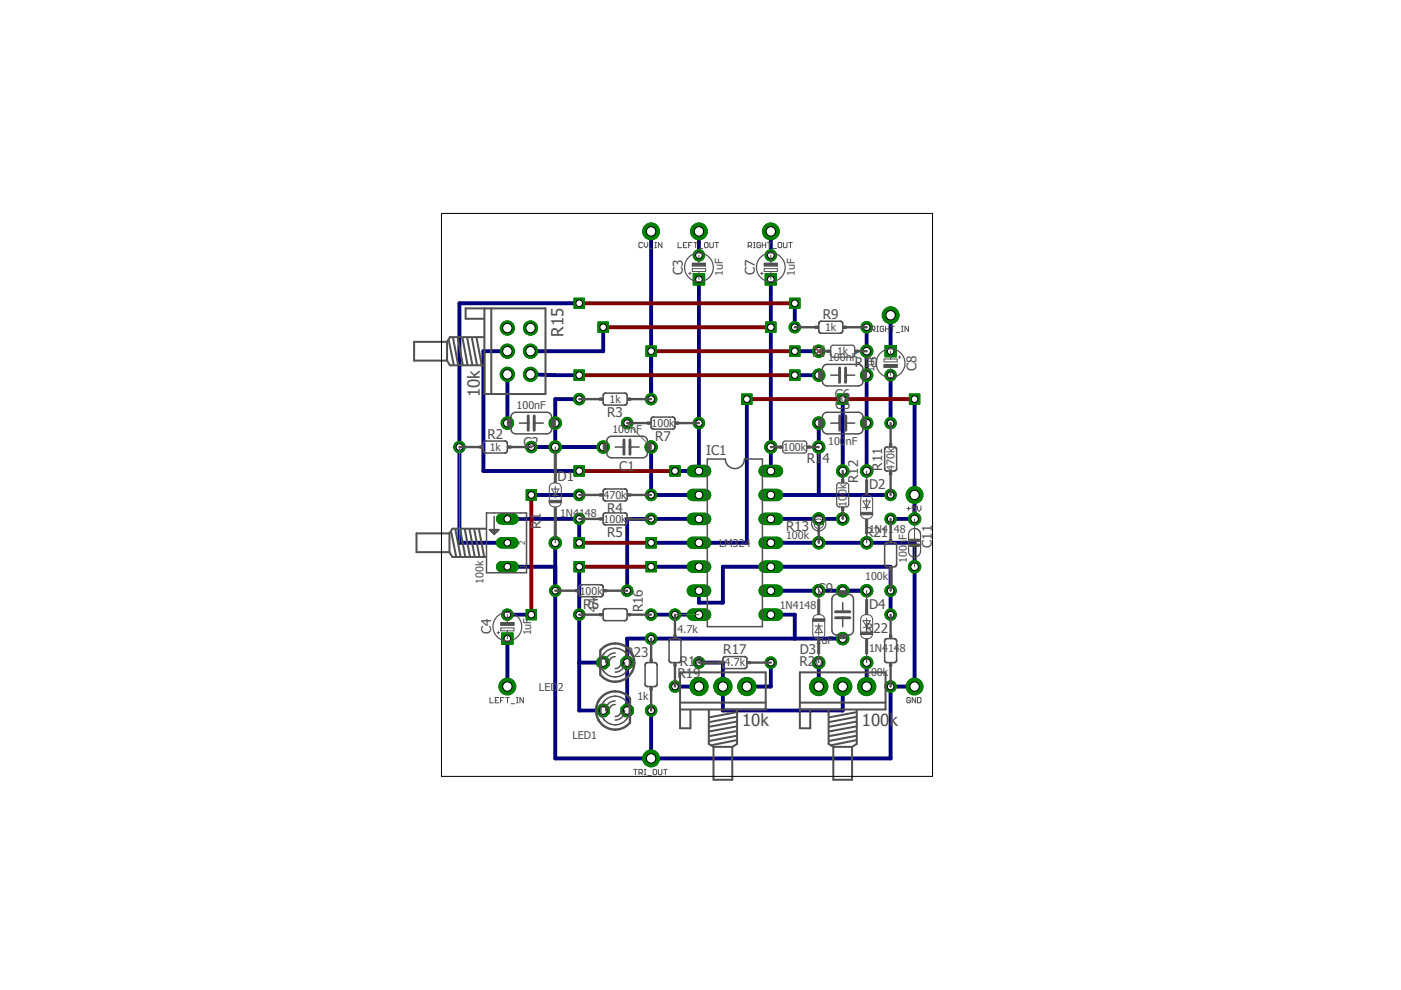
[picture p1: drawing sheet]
<svg xmlns="http://www.w3.org/2000/svg" width="297mm" height="210mm" viewBox="0 0 297 210" stroke-linecap="round" stroke-linejoin="round" font-family="sans-serif">
<defs><g id="words">
<g font-size="3.6" fill="#505050">
<text x="119.5" y="71.4" transform="rotate(-90 119.5 71.4)">R15</text>
<text x="101.7" y="84.2" transform="rotate(-90 101.7 84.2)">10k</text>
<text x="157.3" y="153.9">10k</text>
<text x="182.7" y="153.9">100k</text>
</g>
<g font-size="2.9" fill="#505050">
<text x="144.8" y="58.3" transform="rotate(-90 144.8 58.3)">C3</text>
<text x="160" y="58.3" transform="rotate(-90 160 58.3)">C7</text>
<text x="174.5" y="67.6">R9</text>
<text x="181.2" y="77.8">R1</text>
<text x="184.6" y="77.8">0</text>
<text x="194.3" y="78.6" transform="rotate(-90 194.3 78.6)">C8</text>
<text x="128.7" y="88.4">R3</text>
<text x="177" y="86.7">C</text>
<text x="178.7" y="84.6">6</text>
<text x="178.8" y="86.7">5</text>
<text x="103.4" y="93">R2</text>
<text x="111" y="94.8">C2</text>
<text x="138.9" y="93.5">R7</text>
<text x="118.2" y="101.9">D1</text>
<text x="131.3" y="99.9">C1</text>
<text x="149.7" y="96.6">IC1</text>
<text x="171.1" y="98.1">R1</text>
<text x="174.4" y="98.1">4</text>
<text x="187" y="99.8" transform="rotate(-90 187 99.8)">R11</text>
<text x="182" y="102.4" transform="rotate(-90 182 102.4)">R12</text>
<text x="184.3" y="103.7">D2</text>
<text x="114.7" y="112.1" transform="rotate(-90 114.7 112.1)">R1</text>
<text x="128.7" y="108.7">R4</text>
<text x="128.7" y="113.8">R5</text>
<text x="166.6" y="112.6">R13</text>
<text x="183.4" y="113.8">R21</text>
<text x="197.6" y="116.1" transform="rotate(-90 197.6 116.1)">C11</text>
<text x="173.4" y="125.8">C9</text>
<text x="123.7" y="129.1">R6</text>
<text x="136.3" y="129.8" transform="rotate(-90 136.3 129.8)">R16</text>
<text x="184.3" y="129.1">D4</text>
<text x="104.1" y="134.5" transform="rotate(-90 104.1 134.5)">C4</text>
<text x="183.4" y="134.1">R</text>
<text x="185.2" y="134.1">22</text>
<text x="132.6" y="139.2">R23</text>
<text x="143.6" y="143.8">R19</text>
<text x="144.1" y="141.2">R18</text>
<text x="153.4" y="138.7">R17</text>
<text x="169.5" y="141.2">R20</text>
<text x="169.6" y="138.7">D3</text>
</g>
<g font-size="2.3" fill="#505050">
<text x="153.3" y="58.6" transform="rotate(-90 153.3 58.6)">1uF</text>
<text x="168.5" y="58.6" transform="rotate(-90 168.5 58.6)">1uF</text>
<text x="174.9" y="70.2">1k</text>
<text x="175.6" y="76.5">100nF</text>
<text x="177.5" y="75.3">1k</text>
<text x="185.4" y="78.8" transform="rotate(-90 185.4 78.8)">1uF</text>
<text x="109.5" y="86.7">100nF</text>
<text x="129.2" y="85.4">1k</text>
<text x="103.8" y="95.6">1k</text>
<text x="129.8" y="91.7">100nF</text>
<text x="138.1" y="90.5">100k</text>
<text x="166.1" y="95.6">100k</text>
<text x="175.6" y="94.4">100</text>
<text x="179.3" y="94.4">nF</text>
<text x="189.7" y="99.8" transform="rotate(-90 189.7 99.8)">470k</text>
<text x="128" y="105.7">470k</text>
<text x="179.5" y="107.4" transform="rotate(-90 179.5 107.4)">10</text>
<text x="179.5" y="104.9" transform="rotate(-90 179.5 104.9)">0k</text>
<text x="118.7" y="109.6">1N4148</text>
<text x="128" y="110.8">100k</text>
<text x="184.3" y="112.9">1N4148</text>
<text x="152.5" y="115.9">LM324</text>
<text x="166.7" y="114.4">100k</text>
<text x="192.3" y="119.4" transform="rotate(-90 192.3 119.4)">100n</text>
<text x="192.3" y="114.4" transform="rotate(-90 192.3 114.4)">F</text>
<text x="102.5" y="123.8" transform="rotate(-90 102.5 123.8)">100k</text>
<text x="183.4" y="123.1">100k</text>
<text x="122.9" y="126.1">100k</text>
<text x="126.6" y="129.8" transform="rotate(-90 126.6 129.8)">47k</text>
<text x="165.3" y="129.1">1N4148</text>
<text x="112.6" y="134.7" transform="rotate(-90 112.6 134.7)">1uF</text>
<text x="143.6" y="134.1">4.7k</text>
<text x="172.9" y="136.5">1</text>
<text x="174.2" y="136.5">uF</text>
<text x="153.6" y="141.3">4.7k</text>
<text x="183.4" y="143.4">100k</text>
<text x="184.3" y="138.3">1N414</text>
<text x="190.8" y="138.3">8</text>
<text x="114.3" y="146.4">LED</text>
<text x="118.3" y="146.4">2</text>
<text x="135.1" y="148.5">1k</text>
<text x="121.4" y="156.6">LED1</text>
</g>
<g font-size="1.7" fill="#505050">
<text x="111.3" y="110.5" transform="rotate(-90 111.3 110.5)">3</text>
<text x="111.3" y="115.6" transform="rotate(-90 111.3 115.6)">2</text>
<text x="111.3" y="120.6" transform="rotate(-90 111.3 120.6)">1</text>
</g>
</g></defs>
<g fill="none" stroke="#000080" stroke-width=".83">
<path d="M138 49.1v35.5M148.2 49.1v5M148.2 59.2v40.7h-5.1M163.4 49.1v5M163.4 59.2v40.7M107.6 74.5h-5.1v25.4h20.3M107.6 79.4v10.3M112.5 79.4l10.3 .1M122.8 64.3h-25.4v50.8h10.2M127.9 69.4v5.1h-15.4M168.5 74.5h5.1M168.5 64.3v5.1"/>
<path d="M168.5 79.5h5.1M183.7 69.4v30.5M188.8 66.8v7.7M188.8 79.5v10.2M112.6 94.8h15.3M122.8 84.6h-5.1v10.2M138 94.8v10.1h10.2M158.3 84.6v30.5h-20.3M173.6 89.7v15.2M178.7 84.6v15.3M193.9 84.6v25.4h-5.1M107.6 110h15.2v5.1"/>
<path d="M112.6 104.9h10.2M117.7 115.1v45.7h71.1v-15.2h5.1v-30.5h-30.5M148.2 110h-15.2v15.2M163.4 110h15.3M163.4 104.9h25.4M107.6 120.2h10.1M107.6 135.4v10.2M107.6 130.3h5M122.8 120.2v30.4h5.1M138 120.2h10.2M138 130.3h10.2M148.2 125.2v2.6h5.1v-7.6h35.5v10.1"/>
<path d="M163.4 130.3h5.1v5.1M163.4 125.2h20.3M178.7 135.4h-45.7v15.2M122.8 140.5h5.1M138 150.6v10.2M143.1 145.6h5.1M148.2 140.5h5.1v10.1h25.4v-5M163.4 140.5v5.1h-5.1M173.6 140.5v5.1M183.7 140.5v5.1"/>
</g>
<circle cx="107.6" cy="145.6" r="1.78" fill="#008000" stroke="#008000" stroke-width=".21"/>
<circle cx="107.6" cy="145.6" r=".99" fill="#fff" stroke="#000" stroke-width=".21"/>
<circle cx="148.2" cy="49.1" r="1.78" fill="#008000" stroke="#008000" stroke-width=".21"/>
<circle cx="148.2" cy="49.1" r=".99" fill="#fff" stroke="#000" stroke-width=".21"/>
<circle cx="138" cy="94.8" r="1.31" fill="#008000" stroke="#008000" stroke-width=".21"/>
<circle cx="138" cy="94.8" r=".8" fill="#fff" stroke="#000" stroke-width=".21"/>
<circle cx="127.9" cy="94.8" r="1.31" fill="#008000" stroke="#008000" stroke-width=".21"/>
<circle cx="127.9" cy="94.8" r=".8" fill="#fff" stroke="#000" stroke-width=".21"/>
<circle cx="117.7" cy="89.7" r="1.31" fill="#008000" stroke="#008000" stroke-width=".21"/>
<circle cx="117.7" cy="89.7" r=".8" fill="#fff" stroke="#000" stroke-width=".21"/>
<circle cx="107.6" cy="89.7" r="1.31" fill="#008000" stroke="#008000" stroke-width=".21"/>
<circle cx="107.6" cy="89.7" r=".8" fill="#fff" stroke="#000" stroke-width=".21"/>
<circle cx="138" cy="49.1" r="1.78" fill="#008000" stroke="#008000" stroke-width=".21"/>
<circle cx="138" cy="49.1" r=".99" fill="#fff" stroke="#000" stroke-width=".21"/>
<circle cx="117.7" cy="115.1" r="1.31" fill="#008000" stroke="#008000" stroke-width=".21"/>
<circle cx="117.7" cy="115.1" r=".8" fill="#fff" stroke="#000" stroke-width=".21"/>
<circle cx="117.7" cy="94.8" r="1.31" fill="#008000" stroke="#008000" stroke-width=".21"/>
<circle cx="117.7" cy="94.8" r=".8" fill="#fff" stroke="#000" stroke-width=".21"/>
<path d="M146.9 99.9h2.6" fill="none" stroke="#008000" stroke-width="2.6"/>
<circle cx="148.2" cy="99.9" r=".8" fill="#fff" stroke="#000" stroke-width=".21"/>
<path d="M146.9 104.9h2.6" fill="none" stroke="#008000" stroke-width="2.6"/>
<circle cx="148.2" cy="104.9" r=".8" fill="#fff" stroke="#000" stroke-width=".21"/>
<path d="M146.9 130.3h2.6" fill="none" stroke="#008000" stroke-width="2.6"/>
<circle cx="148.2" cy="130.3" r=".8" fill="#fff" stroke="#000" stroke-width=".21"/>
<path d="M162.1 130.3h2.6" fill="none" stroke="#008000" stroke-width="2.6"/>
<circle cx="163.4" cy="130.3" r=".8" fill="#fff" stroke="#000" stroke-width=".21"/>
<path d="M146.9 110h2.6" fill="none" stroke="#008000" stroke-width="2.6"/>
<circle cx="148.2" cy="110" r=".8" fill="#fff" stroke="#000" stroke-width=".21"/>
<path d="M146.9 115.1h2.6" fill="none" stroke="#008000" stroke-width="2.6"/>
<circle cx="148.2" cy="115.1" r=".8" fill="#fff" stroke="#000" stroke-width=".21"/>
<path d="M146.9 125.2h2.6" fill="none" stroke="#008000" stroke-width="2.6"/>
<circle cx="148.2" cy="125.2" r=".8" fill="#fff" stroke="#000" stroke-width=".21"/>
<path d="M146.9 120.2h2.6" fill="none" stroke="#008000" stroke-width="2.6"/>
<circle cx="148.2" cy="120.2" r=".8" fill="#fff" stroke="#000" stroke-width=".21"/>
<path d="M162.1 125.2h2.6" fill="none" stroke="#008000" stroke-width="2.6"/>
<circle cx="163.4" cy="125.2" r=".8" fill="#fff" stroke="#000" stroke-width=".21"/>
<path d="M162.1 120.2h2.6" fill="none" stroke="#008000" stroke-width="2.6"/>
<circle cx="163.4" cy="120.2" r=".8" fill="#fff" stroke="#000" stroke-width=".21"/>
<path d="M162.1 115.1h2.6" fill="none" stroke="#008000" stroke-width="2.6"/>
<circle cx="163.4" cy="115.1" r=".8" fill="#fff" stroke="#000" stroke-width=".21"/>
<path d="M162.1 110h2.6" fill="none" stroke="#008000" stroke-width="2.6"/>
<circle cx="163.4" cy="110" r=".8" fill="#fff" stroke="#000" stroke-width=".21"/>
<path d="M162.1 104.9h2.6" fill="none" stroke="#008000" stroke-width="2.6"/>
<circle cx="163.4" cy="104.9" r=".8" fill="#fff" stroke="#000" stroke-width=".21"/>
<path d="M162.1 99.9h2.6" fill="none" stroke="#008000" stroke-width="2.6"/>
<circle cx="163.4" cy="99.9" r=".8" fill="#fff" stroke="#000" stroke-width=".21"/>
<circle cx="122.8" cy="104.9" r="1.21" fill="#008000" stroke="#008000" stroke-width=".21"/>
<circle cx="122.8" cy="104.9" r=".7" fill="#fff" stroke="#000" stroke-width=".21"/>
<circle cx="138" cy="104.9" r="1.21" fill="#008000" stroke="#008000" stroke-width=".21"/>
<circle cx="138" cy="104.9" r=".7" fill="#fff" stroke="#000" stroke-width=".21"/>
<circle cx="122.8" cy="110" r="1.21" fill="#008000" stroke="#008000" stroke-width=".21"/>
<circle cx="122.8" cy="110" r=".7" fill="#fff" stroke="#000" stroke-width=".21"/>
<circle cx="138" cy="110" r="1.21" fill="#008000" stroke="#008000" stroke-width=".21"/>
<circle cx="138" cy="110" r=".7" fill="#fff" stroke="#000" stroke-width=".21"/>
<circle cx="117.7" cy="125.2" r="1.21" fill="#008000" stroke="#008000" stroke-width=".21"/>
<circle cx="117.7" cy="125.2" r=".7" fill="#fff" stroke="#000" stroke-width=".21"/>
<circle cx="133" cy="125.2" r="1.21" fill="#008000" stroke="#008000" stroke-width=".21"/>
<circle cx="133" cy="125.2" r=".7" fill="#fff" stroke="#000" stroke-width=".21"/>
<circle cx="133" cy="89.7" r="1.21" fill="#008000" stroke="#008000" stroke-width=".21"/>
<circle cx="133" cy="89.7" r=".7" fill="#fff" stroke="#000" stroke-width=".21"/>
<circle cx="148.2" cy="89.7" r="1.21" fill="#008000" stroke="#008000" stroke-width=".21"/>
<circle cx="148.2" cy="89.7" r=".7" fill="#fff" stroke="#000" stroke-width=".21"/>
<circle cx="112.6" cy="94.8" r="1.21" fill="#008000" stroke="#008000" stroke-width=".21"/>
<circle cx="112.6" cy="94.8" r=".7" fill="#fff" stroke="#000" stroke-width=".21"/>
<circle cx="97.4" cy="94.8" r="1.21" fill="#008000" stroke="#008000" stroke-width=".21"/>
<circle cx="97.4" cy="94.8" r=".7" fill="#fff" stroke="#000" stroke-width=".21"/>
<circle cx="122.8" cy="84.6" r="1.21" fill="#008000" stroke="#008000" stroke-width=".21"/>
<circle cx="122.8" cy="84.6" r=".7" fill="#fff" stroke="#000" stroke-width=".21"/>
<circle cx="138" cy="84.6" r="1.21" fill="#008000" stroke="#008000" stroke-width=".21"/>
<circle cx="138" cy="84.6" r=".7" fill="#fff" stroke="#000" stroke-width=".21"/>
<path d="M106.4 120.2h2.4" fill="none" stroke="#008000" stroke-width="2.4"/>
<circle cx="107.6" cy="120.2" r=".7" fill="#fff" stroke="#000" stroke-width=".21"/>
<path d="M106.4 110h2.4" fill="none" stroke="#008000" stroke-width="2.4"/>
<circle cx="107.6" cy="110" r=".7" fill="#fff" stroke="#000" stroke-width=".21"/>
<path d="M106.4 115.1h2.4" fill="none" stroke="#008000" stroke-width="2.4"/>
<circle cx="107.6" cy="115.1" r=".7" fill="#fff" stroke="#000" stroke-width=".21"/>
<circle cx="148.2" cy="54.1" r="1.21" fill="#008000" stroke="#008000" stroke-width=".21"/>
<circle cx="148.2" cy="54.1" r=".7" fill="#fff" stroke="#000" stroke-width=".21"/>
<path d="M147 58h2.4v2.4h-2.4z" fill="#008000" stroke="#008000" stroke-width=".21"/>
<circle cx="148.2" cy="59.2" r=".7" fill="#fff" stroke="#000" stroke-width=".21"/>
<circle cx="107.6" cy="130.3" r="1.21" fill="#008000" stroke="#008000" stroke-width=".21"/>
<circle cx="107.6" cy="130.3" r=".7" fill="#fff" stroke="#000" stroke-width=".21"/>
<path d="M106.4 134.2h2.4v2.4h-2.4z" fill="#008000" stroke="#008000" stroke-width=".21"/>
<circle cx="107.6" cy="135.4" r=".7" fill="#fff" stroke="#000" stroke-width=".21"/>
<circle cx="188.8" cy="89.7" r="1.21" fill="#008000" stroke="#008000" stroke-width=".21"/>
<circle cx="188.8" cy="89.7" r=".7" fill="#fff" stroke="#000" stroke-width=".21"/>
<circle cx="188.8" cy="104.9" r="1.21" fill="#008000" stroke="#008000" stroke-width=".21"/>
<circle cx="188.8" cy="104.9" r=".7" fill="#fff" stroke="#000" stroke-width=".21"/>
<circle cx="178.7" cy="99.9" r="1.31" fill="#008000" stroke="#008000" stroke-width=".21"/>
<circle cx="178.7" cy="99.9" r=".8" fill="#fff" stroke="#000" stroke-width=".21"/>
<circle cx="178.7" cy="110" r="1.31" fill="#008000" stroke="#008000" stroke-width=".21"/>
<circle cx="178.7" cy="110" r=".8" fill="#fff" stroke="#000" stroke-width=".21"/>
<circle cx="173.6" cy="110" r="1.31" fill="#008000" stroke="#008000" stroke-width=".21"/>
<circle cx="173.6" cy="110" r=".8" fill="#fff" stroke="#000" stroke-width=".21"/>
<circle cx="173.6" cy="115.1" r="1.31" fill="#008000" stroke="#008000" stroke-width=".21"/>
<circle cx="173.6" cy="115.1" r=".8" fill="#fff" stroke="#000" stroke-width=".21"/>
<circle cx="173.6" cy="94.8" r="1.31" fill="#008000" stroke="#008000" stroke-width=".21"/>
<circle cx="173.6" cy="94.8" r=".8" fill="#fff" stroke="#000" stroke-width=".21"/>
<circle cx="163.4" cy="94.8" r="1.31" fill="#008000" stroke="#008000" stroke-width=".21"/>
<circle cx="163.4" cy="94.8" r=".8" fill="#fff" stroke="#000" stroke-width=".21"/>
<circle cx="173.6" cy="89.7" r="1.31" fill="#008000" stroke="#008000" stroke-width=".21"/>
<circle cx="173.6" cy="89.7" r=".8" fill="#fff" stroke="#000" stroke-width=".21"/>
<circle cx="183.7" cy="89.7" r="1.31" fill="#008000" stroke="#008000" stroke-width=".21"/>
<circle cx="183.7" cy="89.7" r=".8" fill="#fff" stroke="#000" stroke-width=".21"/>
<circle cx="183.7" cy="79.5" r="1.31" fill="#008000" stroke="#008000" stroke-width=".21"/>
<circle cx="183.7" cy="79.5" r=".8" fill="#fff" stroke="#000" stroke-width=".21"/>
<circle cx="173.6" cy="79.5" r="1.31" fill="#008000" stroke="#008000" stroke-width=".21"/>
<circle cx="173.6" cy="79.5" r=".8" fill="#fff" stroke="#000" stroke-width=".21"/>
<circle cx="183.7" cy="115.1" r="1.31" fill="#008000" stroke="#008000" stroke-width=".21"/>
<circle cx="183.7" cy="115.1" r=".8" fill="#fff" stroke="#000" stroke-width=".21"/>
<circle cx="183.7" cy="99.9" r="1.31" fill="#008000" stroke="#008000" stroke-width=".21"/>
<circle cx="183.7" cy="99.9" r=".8" fill="#fff" stroke="#000" stroke-width=".21"/>
<circle cx="183.7" cy="69.4" r="1.21" fill="#008000" stroke="#008000" stroke-width=".21"/>
<circle cx="183.7" cy="69.4" r=".7" fill="#fff" stroke="#000" stroke-width=".21"/>
<circle cx="168.5" cy="69.4" r="1.21" fill="#008000" stroke="#008000" stroke-width=".21"/>
<circle cx="168.5" cy="69.4" r=".7" fill="#fff" stroke="#000" stroke-width=".21"/>
<circle cx="183.7" cy="74.5" r="1.31" fill="#008000" stroke="#008000" stroke-width=".21"/>
<circle cx="183.7" cy="74.5" r=".8" fill="#fff" stroke="#000" stroke-width=".21"/>
<circle cx="173.6" cy="74.5" r="1.31" fill="#008000" stroke="#008000" stroke-width=".21"/>
<circle cx="173.6" cy="74.5" r=".8" fill="#fff" stroke="#000" stroke-width=".21"/>
<circle cx="188.8" cy="66.8" r="1.78" fill="#008000" stroke="#008000" stroke-width=".21"/>
<circle cx="188.8" cy="66.8" r=".99" fill="#fff" stroke="#000" stroke-width=".21"/>
<circle cx="163.4" cy="49.1" r="1.78" fill="#008000" stroke="#008000" stroke-width=".21"/>
<circle cx="163.4" cy="49.1" r=".99" fill="#fff" stroke="#000" stroke-width=".21"/>
<circle cx="163.4" cy="54.1" r="1.21" fill="#008000" stroke="#008000" stroke-width=".21"/>
<circle cx="163.4" cy="54.1" r=".7" fill="#fff" stroke="#000" stroke-width=".21"/>
<path d="M162.2 58h2.4v2.4h-2.4z" fill="#008000" stroke="#008000" stroke-width=".21"/>
<circle cx="163.4" cy="59.2" r=".7" fill="#fff" stroke="#000" stroke-width=".21"/>
<circle cx="188.8" cy="79.5" r="1.21" fill="#008000" stroke="#008000" stroke-width=".21"/>
<circle cx="188.8" cy="79.5" r=".7" fill="#fff" stroke="#000" stroke-width=".21"/>
<path d="M187.6 73.3h2.4v2.4h-2.4z" fill="#008000" stroke="#008000" stroke-width=".21"/>
<circle cx="188.8" cy="74.5" r=".7" fill="#fff" stroke="#000" stroke-width=".21"/>
<circle cx="107.6" cy="69.6" r="1.5" fill="#008000" stroke="#008000" stroke-width=".21"/>
<circle cx="107.6" cy="69.6" r=".99" fill="#fff" stroke="#000" stroke-width=".21"/>
<circle cx="107.6" cy="74.5" r="1.5" fill="#008000" stroke="#008000" stroke-width=".21"/>
<circle cx="107.6" cy="74.5" r=".99" fill="#fff" stroke="#000" stroke-width=".21"/>
<circle cx="107.6" cy="79.4" r="1.5" fill="#008000" stroke="#008000" stroke-width=".21"/>
<circle cx="107.6" cy="79.4" r=".99" fill="#fff" stroke="#000" stroke-width=".21"/>
<circle cx="112.5" cy="69.6" r="1.5" fill="#008000" stroke="#008000" stroke-width=".21"/>
<circle cx="112.5" cy="69.6" r=".99" fill="#fff" stroke="#000" stroke-width=".21"/>
<circle cx="112.5" cy="74.5" r="1.5" fill="#008000" stroke="#008000" stroke-width=".21"/>
<circle cx="112.5" cy="74.5" r=".99" fill="#fff" stroke="#000" stroke-width=".21"/>
<circle cx="112.5" cy="79.4" r="1.5" fill="#008000" stroke="#008000" stroke-width=".21"/>
<circle cx="112.5" cy="79.4" r=".99" fill="#fff" stroke="#000" stroke-width=".21"/>
<circle cx="178.7" cy="125.2" r="1.31" fill="#008000" stroke="#008000" stroke-width=".21"/>
<circle cx="178.7" cy="125.2" r=".8" fill="#fff" stroke="#000" stroke-width=".21"/>
<circle cx="178.7" cy="135.4" r="1.31" fill="#008000" stroke="#008000" stroke-width=".21"/>
<circle cx="178.7" cy="135.4" r=".8" fill="#fff" stroke="#000" stroke-width=".21"/>
<circle cx="173.6" cy="125.2" r="1.31" fill="#008000" stroke="#008000" stroke-width=".21"/>
<circle cx="173.6" cy="125.2" r=".8" fill="#fff" stroke="#000" stroke-width=".21"/>
<circle cx="173.6" cy="140.5" r="1.31" fill="#008000" stroke="#008000" stroke-width=".21"/>
<circle cx="173.6" cy="140.5" r=".8" fill="#fff" stroke="#000" stroke-width=".21"/>
<circle cx="183.7" cy="140.5" r="1.31" fill="#008000" stroke="#008000" stroke-width=".21"/>
<circle cx="183.7" cy="140.5" r=".8" fill="#fff" stroke="#000" stroke-width=".21"/>
<circle cx="183.7" cy="125.2" r="1.31" fill="#008000" stroke="#008000" stroke-width=".21"/>
<circle cx="183.7" cy="125.2" r=".8" fill="#fff" stroke="#000" stroke-width=".21"/>
<circle cx="127.9" cy="150.6" r="1.42" fill="#008000" stroke="#008000" stroke-width=".21"/>
<circle cx="127.9" cy="150.6" r=".8" fill="#fff" stroke="#000" stroke-width=".21"/>
<circle cx="133" cy="150.6" r="1.42" fill="#008000" stroke="#008000" stroke-width=".21"/>
<circle cx="133" cy="150.6" r=".8" fill="#fff" stroke="#000" stroke-width=".21"/>
<circle cx="133" cy="140.5" r="1.42" fill="#008000" stroke="#008000" stroke-width=".21"/>
<circle cx="133" cy="140.5" r=".8" fill="#fff" stroke="#000" stroke-width=".21"/>
<circle cx="127.9" cy="140.5" r="1.42" fill="#008000" stroke="#008000" stroke-width=".21"/>
<circle cx="127.9" cy="140.5" r=".8" fill="#fff" stroke="#000" stroke-width=".21"/>
<circle cx="122.8" cy="130.3" r="1.21" fill="#008000" stroke="#008000" stroke-width=".21"/>
<circle cx="122.8" cy="130.3" r=".7" fill="#fff" stroke="#000" stroke-width=".21"/>
<circle cx="138" cy="130.3" r="1.21" fill="#008000" stroke="#008000" stroke-width=".21"/>
<circle cx="138" cy="130.3" r=".7" fill="#fff" stroke="#000" stroke-width=".21"/>
<circle cx="163.4" cy="140.5" r="1.21" fill="#008000" stroke="#008000" stroke-width=".21"/>
<circle cx="163.4" cy="140.5" r=".7" fill="#fff" stroke="#000" stroke-width=".21"/>
<circle cx="148.2" cy="140.5" r="1.21" fill="#008000" stroke="#008000" stroke-width=".21"/>
<circle cx="148.2" cy="140.5" r=".7" fill="#fff" stroke="#000" stroke-width=".21"/>
<circle cx="148.2" cy="145.6" r="1.93" fill="#008000" stroke="#008000" stroke-width=".21"/>
<circle cx="148.2" cy="145.6" r=".99" fill="#fff" stroke="#000" stroke-width=".21"/>
<circle cx="153.3" cy="145.6" r="1.93" fill="#008000" stroke="#008000" stroke-width=".21"/>
<circle cx="153.3" cy="145.6" r=".99" fill="#fff" stroke="#000" stroke-width=".21"/>
<circle cx="158.3" cy="145.6" r="1.93" fill="#008000" stroke="#008000" stroke-width=".21"/>
<circle cx="158.3" cy="145.6" r=".99" fill="#fff" stroke="#000" stroke-width=".21"/>
<circle cx="143.1" cy="130.3" r="1.21" fill="#008000" stroke="#008000" stroke-width=".21"/>
<circle cx="143.1" cy="130.3" r=".7" fill="#fff" stroke="#000" stroke-width=".21"/>
<circle cx="143.1" cy="145.6" r="1.21" fill="#008000" stroke="#008000" stroke-width=".21"/>
<circle cx="143.1" cy="145.6" r=".7" fill="#fff" stroke="#000" stroke-width=".21"/>
<circle cx="173.6" cy="145.6" r="1.93" fill="#008000" stroke="#008000" stroke-width=".21"/>
<circle cx="173.6" cy="145.6" r=".99" fill="#fff" stroke="#000" stroke-width=".21"/>
<circle cx="178.7" cy="145.6" r="1.93" fill="#008000" stroke="#008000" stroke-width=".21"/>
<circle cx="178.7" cy="145.6" r=".99" fill="#fff" stroke="#000" stroke-width=".21"/>
<circle cx="183.7" cy="145.6" r="1.93" fill="#008000" stroke="#008000" stroke-width=".21"/>
<circle cx="183.7" cy="145.6" r=".99" fill="#fff" stroke="#000" stroke-width=".21"/>
<circle cx="188.8" cy="125.2" r="1.21" fill="#008000" stroke="#008000" stroke-width=".21"/>
<circle cx="188.8" cy="125.2" r=".7" fill="#fff" stroke="#000" stroke-width=".21"/>
<circle cx="188.8" cy="110" r="1.21" fill="#008000" stroke="#008000" stroke-width=".21"/>
<circle cx="188.8" cy="110" r=".7" fill="#fff" stroke="#000" stroke-width=".21"/>
<circle cx="188.8" cy="145.6" r="1.21" fill="#008000" stroke="#008000" stroke-width=".21"/>
<circle cx="188.8" cy="145.6" r=".7" fill="#fff" stroke="#000" stroke-width=".21"/>
<circle cx="188.8" cy="130.3" r="1.21" fill="#008000" stroke="#008000" stroke-width=".21"/>
<circle cx="188.8" cy="130.3" r=".7" fill="#fff" stroke="#000" stroke-width=".21"/>
<circle cx="138" cy="150.6" r="1.21" fill="#008000" stroke="#008000" stroke-width=".21"/>
<circle cx="138" cy="150.6" r=".7" fill="#fff" stroke="#000" stroke-width=".21"/>
<circle cx="138" cy="135.4" r="1.21" fill="#008000" stroke="#008000" stroke-width=".21"/>
<circle cx="138" cy="135.4" r=".7" fill="#fff" stroke="#000" stroke-width=".21"/>
<circle cx="138" cy="160.8" r="1.78" fill="#008000" stroke="#008000" stroke-width=".21"/>
<circle cx="138" cy="160.8" r=".99" fill="#fff" stroke="#000" stroke-width=".21"/>
<circle cx="193.9" cy="145.6" r="1.78" fill="#008000" stroke="#008000" stroke-width=".21"/>
<circle cx="193.9" cy="145.6" r=".99" fill="#fff" stroke="#000" stroke-width=".21"/>
<circle cx="193.9" cy="104.9" r="1.78" fill="#008000" stroke="#008000" stroke-width=".21"/>
<circle cx="193.9" cy="104.9" r=".99" fill="#fff" stroke="#000" stroke-width=".21"/>
<circle cx="193.9" cy="120.2" r="1.31" fill="#008000" stroke="#008000" stroke-width=".21"/>
<circle cx="193.9" cy="120.2" r=".8" fill="#fff" stroke="#000" stroke-width=".21"/>
<circle cx="193.9" cy="110" r="1.31" fill="#008000" stroke="#008000" stroke-width=".21"/>
<circle cx="193.9" cy="110" r=".8" fill="#fff" stroke="#000" stroke-width=".21"/>
<path d="M136.9 114h2.2v2.2h-2.2z" fill="#008000" stroke="#008000" stroke-width=".21"/>
<circle cx="138" cy="115.1" r=".7" fill="#fff" stroke="#000" stroke-width=".21"/>
<path d="M121.7 114h2.2v2.2h-2.2z" fill="#008000" stroke="#008000" stroke-width=".21"/>
<circle cx="122.8" cy="115.1" r=".7" fill="#fff" stroke="#000" stroke-width=".21"/>
<path d="M192.8 83.5h2.2v2.2h-2.2z" fill="#008000" stroke="#008000" stroke-width=".21"/>
<circle cx="193.9" cy="84.6" r=".7" fill="#fff" stroke="#000" stroke-width=".21"/>
<path d="M177.6 83.5h2.2v2.2h-2.2z" fill="#008000" stroke="#008000" stroke-width=".21"/>
<circle cx="178.7" cy="84.6" r=".7" fill="#fff" stroke="#000" stroke-width=".21"/>
<path d="M157.2 83.5h2.2v2.2h-2.2z" fill="#008000" stroke="#008000" stroke-width=".21"/>
<circle cx="158.3" cy="84.6" r=".7" fill="#fff" stroke="#000" stroke-width=".21"/>
<path d="M121.7 98.8h2.2v2.2h-2.2z" fill="#008000" stroke="#008000" stroke-width=".21"/>
<circle cx="122.8" cy="99.9" r=".7" fill="#fff" stroke="#000" stroke-width=".21"/>
<path d="M142 98.8h2.2v2.2h-2.2z" fill="#008000" stroke="#008000" stroke-width=".21"/>
<circle cx="143.1" cy="99.9" r=".7" fill="#fff" stroke="#000" stroke-width=".21"/>
<path d="M167.4 63.2h2.2v2.2h-2.2z" fill="#008000" stroke="#008000" stroke-width=".21"/>
<circle cx="168.5" cy="64.3" r=".7" fill="#fff" stroke="#000" stroke-width=".21"/>
<path d="M121.7 63.2h2.2v2.2h-2.2z" fill="#008000" stroke="#008000" stroke-width=".21"/>
<circle cx="122.8" cy="64.3" r=".7" fill="#fff" stroke="#000" stroke-width=".21"/>
<path d="M136.9 73.4h2.2v2.2h-2.2z" fill="#008000" stroke="#008000" stroke-width=".21"/>
<circle cx="138" cy="74.5" r=".7" fill="#fff" stroke="#000" stroke-width=".21"/>
<path d="M167.4 73.4h2.2v2.2h-2.2z" fill="#008000" stroke="#008000" stroke-width=".21"/>
<circle cx="168.5" cy="74.5" r=".7" fill="#fff" stroke="#000" stroke-width=".21"/>
<path d="M111.5 129.2h2.2v2.2h-2.2z" fill="#008000" stroke="#008000" stroke-width=".21"/>
<circle cx="112.6" cy="130.3" r=".7" fill="#fff" stroke="#000" stroke-width=".21"/>
<path d="M111.5 103.8h2.2v2.2h-2.2z" fill="#008000" stroke="#008000" stroke-width=".21"/>
<circle cx="112.6" cy="104.9" r=".7" fill="#fff" stroke="#000" stroke-width=".21"/>
<path d="M162.3 68.3h2.2v2.2h-2.2z" fill="#008000" stroke="#008000" stroke-width=".21"/>
<circle cx="163.4" cy="69.4" r=".7" fill="#fff" stroke="#000" stroke-width=".21"/>
<path d="M126.8 68.3h2.2v2.2h-2.2z" fill="#008000" stroke="#008000" stroke-width=".21"/>
<circle cx="127.9" cy="69.4" r=".7" fill="#fff" stroke="#000" stroke-width=".21"/>
<path d="M167.4 78.4h2.2v2.2h-2.2z" fill="#008000" stroke="#008000" stroke-width=".21"/>
<circle cx="168.5" cy="79.5" r=".7" fill="#fff" stroke="#000" stroke-width=".21"/>
<path d="M121.7 78.4h2.2v2.2h-2.2z" fill="#008000" stroke="#008000" stroke-width=".21"/>
<circle cx="122.8" cy="79.5" r=".7" fill="#fff" stroke="#000" stroke-width=".21"/>
<path d="M121.7 119.1h2.2v2.2h-2.2z" fill="#008000" stroke="#008000" stroke-width=".21"/>
<circle cx="122.8" cy="120.2" r=".7" fill="#fff" stroke="#000" stroke-width=".21"/>
<path d="M136.9 119.1h2.2v2.2h-2.2z" fill="#008000" stroke="#008000" stroke-width=".21"/>
<circle cx="138" cy="120.2" r=".7" fill="#fff" stroke="#000" stroke-width=".21"/>
<path d="M122.8 64.3h45.7M122.8 79.5h45.7M127.9 69.4h35.5M138 74.5h30.5M122.8 99.9h20.3M158.3 84.6h35.6M112.6 104.9v25.4M122.8 115.1h15.2M122.8 120.2h15.2" fill="none" stroke="#800000" stroke-width=".83"/>
<circle cx="107.6" cy="145.6" r="1.78" fill="#008000" stroke="#008000" stroke-width=".21"/>
<circle cx="107.6" cy="145.6" r=".99" fill="#fff" stroke="#000" stroke-width=".21"/>
<circle cx="148.2" cy="49.1" r="1.78" fill="#008000" stroke="#008000" stroke-width=".21"/>
<circle cx="148.2" cy="49.1" r=".99" fill="#fff" stroke="#000" stroke-width=".21"/>
<circle cx="138" cy="94.8" r="1.31" fill="#008000" stroke="#008000" stroke-width=".21"/>
<circle cx="138" cy="94.8" r=".8" fill="#fff" stroke="#000" stroke-width=".21"/>
<circle cx="127.9" cy="94.8" r="1.31" fill="#008000" stroke="#008000" stroke-width=".21"/>
<circle cx="127.9" cy="94.8" r=".8" fill="#fff" stroke="#000" stroke-width=".21"/>
<circle cx="117.7" cy="89.7" r="1.31" fill="#008000" stroke="#008000" stroke-width=".21"/>
<circle cx="117.7" cy="89.7" r=".8" fill="#fff" stroke="#000" stroke-width=".21"/>
<circle cx="107.6" cy="89.7" r="1.31" fill="#008000" stroke="#008000" stroke-width=".21"/>
<circle cx="107.6" cy="89.7" r=".8" fill="#fff" stroke="#000" stroke-width=".21"/>
<circle cx="138" cy="49.1" r="1.78" fill="#008000" stroke="#008000" stroke-width=".21"/>
<circle cx="138" cy="49.1" r=".99" fill="#fff" stroke="#000" stroke-width=".21"/>
<circle cx="117.7" cy="115.1" r="1.31" fill="#008000" stroke="#008000" stroke-width=".21"/>
<circle cx="117.7" cy="115.1" r=".8" fill="#fff" stroke="#000" stroke-width=".21"/>
<circle cx="117.7" cy="94.8" r="1.31" fill="#008000" stroke="#008000" stroke-width=".21"/>
<circle cx="117.7" cy="94.8" r=".8" fill="#fff" stroke="#000" stroke-width=".21"/>
<path d="M146.9 99.9h2.6" fill="none" stroke="#008000" stroke-width="2.6"/>
<circle cx="148.2" cy="99.9" r=".8" fill="#fff" stroke="#000" stroke-width=".21"/>
<path d="M146.9 104.9h2.6" fill="none" stroke="#008000" stroke-width="2.6"/>
<circle cx="148.2" cy="104.9" r=".8" fill="#fff" stroke="#000" stroke-width=".21"/>
<path d="M146.9 130.3h2.6" fill="none" stroke="#008000" stroke-width="2.6"/>
<circle cx="148.2" cy="130.3" r=".8" fill="#fff" stroke="#000" stroke-width=".21"/>
<path d="M162.1 130.3h2.6" fill="none" stroke="#008000" stroke-width="2.6"/>
<circle cx="163.4" cy="130.3" r=".8" fill="#fff" stroke="#000" stroke-width=".21"/>
<path d="M146.9 110h2.6" fill="none" stroke="#008000" stroke-width="2.6"/>
<circle cx="148.2" cy="110" r=".8" fill="#fff" stroke="#000" stroke-width=".21"/>
<path d="M146.9 115.1h2.6" fill="none" stroke="#008000" stroke-width="2.6"/>
<circle cx="148.2" cy="115.1" r=".8" fill="#fff" stroke="#000" stroke-width=".21"/>
<path d="M146.9 125.2h2.6" fill="none" stroke="#008000" stroke-width="2.6"/>
<circle cx="148.2" cy="125.2" r=".8" fill="#fff" stroke="#000" stroke-width=".21"/>
<path d="M146.9 120.2h2.6" fill="none" stroke="#008000" stroke-width="2.6"/>
<circle cx="148.2" cy="120.2" r=".8" fill="#fff" stroke="#000" stroke-width=".21"/>
<path d="M162.1 125.2h2.6" fill="none" stroke="#008000" stroke-width="2.6"/>
<circle cx="163.4" cy="125.2" r=".8" fill="#fff" stroke="#000" stroke-width=".21"/>
<path d="M162.1 120.2h2.6" fill="none" stroke="#008000" stroke-width="2.6"/>
<circle cx="163.4" cy="120.2" r=".8" fill="#fff" stroke="#000" stroke-width=".21"/>
<path d="M162.1 115.1h2.6" fill="none" stroke="#008000" stroke-width="2.6"/>
<circle cx="163.4" cy="115.1" r=".8" fill="#fff" stroke="#000" stroke-width=".21"/>
<path d="M162.1 110h2.6" fill="none" stroke="#008000" stroke-width="2.6"/>
<circle cx="163.4" cy="110" r=".8" fill="#fff" stroke="#000" stroke-width=".21"/>
<path d="M162.1 104.9h2.6" fill="none" stroke="#008000" stroke-width="2.6"/>
<circle cx="163.4" cy="104.9" r=".8" fill="#fff" stroke="#000" stroke-width=".21"/>
<path d="M162.1 99.9h2.6" fill="none" stroke="#008000" stroke-width="2.6"/>
<circle cx="163.4" cy="99.9" r=".8" fill="#fff" stroke="#000" stroke-width=".21"/>
<circle cx="122.8" cy="104.9" r="1.21" fill="#008000" stroke="#008000" stroke-width=".21"/>
<circle cx="122.8" cy="104.9" r=".7" fill="#fff" stroke="#000" stroke-width=".21"/>
<circle cx="138" cy="104.9" r="1.21" fill="#008000" stroke="#008000" stroke-width=".21"/>
<circle cx="138" cy="104.9" r=".7" fill="#fff" stroke="#000" stroke-width=".21"/>
<circle cx="122.8" cy="110" r="1.21" fill="#008000" stroke="#008000" stroke-width=".21"/>
<circle cx="122.8" cy="110" r=".7" fill="#fff" stroke="#000" stroke-width=".21"/>
<circle cx="138" cy="110" r="1.21" fill="#008000" stroke="#008000" stroke-width=".21"/>
<circle cx="138" cy="110" r=".7" fill="#fff" stroke="#000" stroke-width=".21"/>
<circle cx="117.7" cy="125.2" r="1.21" fill="#008000" stroke="#008000" stroke-width=".21"/>
<circle cx="117.7" cy="125.2" r=".7" fill="#fff" stroke="#000" stroke-width=".21"/>
<circle cx="133" cy="125.2" r="1.21" fill="#008000" stroke="#008000" stroke-width=".21"/>
<circle cx="133" cy="125.2" r=".7" fill="#fff" stroke="#000" stroke-width=".21"/>
<circle cx="133" cy="89.7" r="1.21" fill="#008000" stroke="#008000" stroke-width=".21"/>
<circle cx="133" cy="89.7" r=".7" fill="#fff" stroke="#000" stroke-width=".21"/>
<circle cx="148.2" cy="89.7" r="1.21" fill="#008000" stroke="#008000" stroke-width=".21"/>
<circle cx="148.2" cy="89.7" r=".7" fill="#fff" stroke="#000" stroke-width=".21"/>
<circle cx="112.6" cy="94.8" r="1.21" fill="#008000" stroke="#008000" stroke-width=".21"/>
<circle cx="112.6" cy="94.8" r=".7" fill="#fff" stroke="#000" stroke-width=".21"/>
<circle cx="97.4" cy="94.8" r="1.21" fill="#008000" stroke="#008000" stroke-width=".21"/>
<circle cx="97.4" cy="94.8" r=".7" fill="#fff" stroke="#000" stroke-width=".21"/>
<circle cx="122.8" cy="84.6" r="1.21" fill="#008000" stroke="#008000" stroke-width=".21"/>
<circle cx="122.8" cy="84.6" r=".7" fill="#fff" stroke="#000" stroke-width=".21"/>
<circle cx="138" cy="84.6" r="1.21" fill="#008000" stroke="#008000" stroke-width=".21"/>
<circle cx="138" cy="84.6" r=".7" fill="#fff" stroke="#000" stroke-width=".21"/>
<path d="M106.4 120.2h2.4" fill="none" stroke="#008000" stroke-width="2.4"/>
<circle cx="107.6" cy="120.2" r=".7" fill="#fff" stroke="#000" stroke-width=".21"/>
<path d="M106.4 110h2.4" fill="none" stroke="#008000" stroke-width="2.4"/>
<circle cx="107.6" cy="110" r=".7" fill="#fff" stroke="#000" stroke-width=".21"/>
<path d="M106.4 115.1h2.4" fill="none" stroke="#008000" stroke-width="2.4"/>
<circle cx="107.6" cy="115.1" r=".7" fill="#fff" stroke="#000" stroke-width=".21"/>
<circle cx="148.2" cy="54.1" r="1.21" fill="#008000" stroke="#008000" stroke-width=".21"/>
<circle cx="148.2" cy="54.1" r=".7" fill="#fff" stroke="#000" stroke-width=".21"/>
<path d="M147 58h2.4v2.4h-2.4z" fill="#008000" stroke="#008000" stroke-width=".21"/>
<circle cx="148.2" cy="59.2" r=".7" fill="#fff" stroke="#000" stroke-width=".21"/>
<circle cx="107.6" cy="130.3" r="1.21" fill="#008000" stroke="#008000" stroke-width=".21"/>
<circle cx="107.6" cy="130.3" r=".7" fill="#fff" stroke="#000" stroke-width=".21"/>
<path d="M106.4 134.2h2.4v2.4h-2.4z" fill="#008000" stroke="#008000" stroke-width=".21"/>
<circle cx="107.6" cy="135.4" r=".7" fill="#fff" stroke="#000" stroke-width=".21"/>
<circle cx="188.8" cy="89.7" r="1.21" fill="#008000" stroke="#008000" stroke-width=".21"/>
<circle cx="188.8" cy="89.7" r=".7" fill="#fff" stroke="#000" stroke-width=".21"/>
<circle cx="188.8" cy="104.9" r="1.21" fill="#008000" stroke="#008000" stroke-width=".21"/>
<circle cx="188.8" cy="104.9" r=".7" fill="#fff" stroke="#000" stroke-width=".21"/>
<circle cx="178.7" cy="99.9" r="1.31" fill="#008000" stroke="#008000" stroke-width=".21"/>
<circle cx="178.7" cy="99.9" r=".8" fill="#fff" stroke="#000" stroke-width=".21"/>
<circle cx="178.7" cy="110" r="1.31" fill="#008000" stroke="#008000" stroke-width=".21"/>
<circle cx="178.7" cy="110" r=".8" fill="#fff" stroke="#000" stroke-width=".21"/>
<circle cx="173.6" cy="110" r="1.31" fill="#008000" stroke="#008000" stroke-width=".21"/>
<circle cx="173.6" cy="110" r=".8" fill="#fff" stroke="#000" stroke-width=".21"/>
<circle cx="173.6" cy="115.1" r="1.31" fill="#008000" stroke="#008000" stroke-width=".21"/>
<circle cx="173.6" cy="115.1" r=".8" fill="#fff" stroke="#000" stroke-width=".21"/>
<circle cx="173.6" cy="94.8" r="1.31" fill="#008000" stroke="#008000" stroke-width=".21"/>
<circle cx="173.6" cy="94.8" r=".8" fill="#fff" stroke="#000" stroke-width=".21"/>
<circle cx="163.4" cy="94.8" r="1.31" fill="#008000" stroke="#008000" stroke-width=".21"/>
<circle cx="163.4" cy="94.8" r=".8" fill="#fff" stroke="#000" stroke-width=".21"/>
<circle cx="173.6" cy="89.7" r="1.31" fill="#008000" stroke="#008000" stroke-width=".21"/>
<circle cx="173.6" cy="89.7" r=".8" fill="#fff" stroke="#000" stroke-width=".21"/>
<circle cx="183.7" cy="89.7" r="1.31" fill="#008000" stroke="#008000" stroke-width=".21"/>
<circle cx="183.7" cy="89.7" r=".8" fill="#fff" stroke="#000" stroke-width=".21"/>
<circle cx="183.7" cy="79.5" r="1.31" fill="#008000" stroke="#008000" stroke-width=".21"/>
<circle cx="183.7" cy="79.5" r=".8" fill="#fff" stroke="#000" stroke-width=".21"/>
<circle cx="173.6" cy="79.5" r="1.31" fill="#008000" stroke="#008000" stroke-width=".21"/>
<circle cx="173.6" cy="79.5" r=".8" fill="#fff" stroke="#000" stroke-width=".21"/>
<circle cx="183.7" cy="115.1" r="1.31" fill="#008000" stroke="#008000" stroke-width=".21"/>
<circle cx="183.7" cy="115.1" r=".8" fill="#fff" stroke="#000" stroke-width=".21"/>
<circle cx="183.7" cy="99.9" r="1.31" fill="#008000" stroke="#008000" stroke-width=".21"/>
<circle cx="183.7" cy="99.9" r=".8" fill="#fff" stroke="#000" stroke-width=".21"/>
<circle cx="183.7" cy="69.4" r="1.21" fill="#008000" stroke="#008000" stroke-width=".21"/>
<circle cx="183.7" cy="69.4" r=".7" fill="#fff" stroke="#000" stroke-width=".21"/>
<circle cx="168.5" cy="69.4" r="1.21" fill="#008000" stroke="#008000" stroke-width=".21"/>
<circle cx="168.5" cy="69.4" r=".7" fill="#fff" stroke="#000" stroke-width=".21"/>
<circle cx="183.7" cy="74.5" r="1.31" fill="#008000" stroke="#008000" stroke-width=".21"/>
<circle cx="183.7" cy="74.5" r=".8" fill="#fff" stroke="#000" stroke-width=".21"/>
<circle cx="173.6" cy="74.5" r="1.31" fill="#008000" stroke="#008000" stroke-width=".21"/>
<circle cx="173.6" cy="74.5" r=".8" fill="#fff" stroke="#000" stroke-width=".21"/>
<circle cx="188.8" cy="66.8" r="1.78" fill="#008000" stroke="#008000" stroke-width=".21"/>
<circle cx="188.8" cy="66.8" r=".99" fill="#fff" stroke="#000" stroke-width=".21"/>
<circle cx="163.4" cy="49.1" r="1.78" fill="#008000" stroke="#008000" stroke-width=".21"/>
<circle cx="163.4" cy="49.1" r=".99" fill="#fff" stroke="#000" stroke-width=".21"/>
<circle cx="163.4" cy="54.1" r="1.21" fill="#008000" stroke="#008000" stroke-width=".21"/>
<circle cx="163.4" cy="54.1" r=".7" fill="#fff" stroke="#000" stroke-width=".21"/>
<path d="M162.2 58h2.4v2.4h-2.4z" fill="#008000" stroke="#008000" stroke-width=".21"/>
<circle cx="163.4" cy="59.2" r=".7" fill="#fff" stroke="#000" stroke-width=".21"/>
<circle cx="188.8" cy="79.5" r="1.21" fill="#008000" stroke="#008000" stroke-width=".21"/>
<circle cx="188.8" cy="79.5" r=".7" fill="#fff" stroke="#000" stroke-width=".21"/>
<path d="M187.6 73.3h2.4v2.4h-2.4z" fill="#008000" stroke="#008000" stroke-width=".21"/>
<circle cx="188.8" cy="74.5" r=".7" fill="#fff" stroke="#000" stroke-width=".21"/>
<circle cx="107.6" cy="69.6" r="1.5" fill="#008000" stroke="#008000" stroke-width=".21"/>
<circle cx="107.6" cy="69.6" r=".99" fill="#fff" stroke="#000" stroke-width=".21"/>
<circle cx="107.6" cy="74.5" r="1.5" fill="#008000" stroke="#008000" stroke-width=".21"/>
<circle cx="107.6" cy="74.5" r=".99" fill="#fff" stroke="#000" stroke-width=".21"/>
<circle cx="107.6" cy="79.4" r="1.5" fill="#008000" stroke="#008000" stroke-width=".21"/>
<circle cx="107.6" cy="79.4" r=".99" fill="#fff" stroke="#000" stroke-width=".21"/>
<circle cx="112.5" cy="69.6" r="1.5" fill="#008000" stroke="#008000" stroke-width=".21"/>
<circle cx="112.5" cy="69.6" r=".99" fill="#fff" stroke="#000" stroke-width=".21"/>
<circle cx="112.5" cy="74.5" r="1.5" fill="#008000" stroke="#008000" stroke-width=".21"/>
<circle cx="112.5" cy="74.5" r=".99" fill="#fff" stroke="#000" stroke-width=".21"/>
<circle cx="112.5" cy="79.4" r="1.5" fill="#008000" stroke="#008000" stroke-width=".21"/>
<circle cx="112.5" cy="79.4" r=".99" fill="#fff" stroke="#000" stroke-width=".21"/>
<circle cx="178.7" cy="125.2" r="1.31" fill="#008000" stroke="#008000" stroke-width=".21"/>
<circle cx="178.7" cy="125.2" r=".8" fill="#fff" stroke="#000" stroke-width=".21"/>
<circle cx="178.7" cy="135.4" r="1.31" fill="#008000" stroke="#008000" stroke-width=".21"/>
<circle cx="178.7" cy="135.4" r=".8" fill="#fff" stroke="#000" stroke-width=".21"/>
<circle cx="173.6" cy="125.2" r="1.31" fill="#008000" stroke="#008000" stroke-width=".21"/>
<circle cx="173.6" cy="125.2" r=".8" fill="#fff" stroke="#000" stroke-width=".21"/>
<circle cx="173.6" cy="140.5" r="1.31" fill="#008000" stroke="#008000" stroke-width=".21"/>
<circle cx="173.6" cy="140.5" r=".8" fill="#fff" stroke="#000" stroke-width=".21"/>
<circle cx="183.7" cy="140.5" r="1.31" fill="#008000" stroke="#008000" stroke-width=".21"/>
<circle cx="183.7" cy="140.5" r=".8" fill="#fff" stroke="#000" stroke-width=".21"/>
<circle cx="183.7" cy="125.2" r="1.31" fill="#008000" stroke="#008000" stroke-width=".21"/>
<circle cx="183.7" cy="125.2" r=".8" fill="#fff" stroke="#000" stroke-width=".21"/>
<circle cx="127.9" cy="150.6" r="1.42" fill="#008000" stroke="#008000" stroke-width=".21"/>
<circle cx="127.9" cy="150.6" r=".8" fill="#fff" stroke="#000" stroke-width=".21"/>
<circle cx="133" cy="150.6" r="1.42" fill="#008000" stroke="#008000" stroke-width=".21"/>
<circle cx="133" cy="150.6" r=".8" fill="#fff" stroke="#000" stroke-width=".21"/>
<circle cx="133" cy="140.5" r="1.42" fill="#008000" stroke="#008000" stroke-width=".21"/>
<circle cx="133" cy="140.5" r=".8" fill="#fff" stroke="#000" stroke-width=".21"/>
<circle cx="127.9" cy="140.5" r="1.42" fill="#008000" stroke="#008000" stroke-width=".21"/>
<circle cx="127.9" cy="140.5" r=".8" fill="#fff" stroke="#000" stroke-width=".21"/>
<circle cx="122.8" cy="130.3" r="1.21" fill="#008000" stroke="#008000" stroke-width=".21"/>
<circle cx="122.8" cy="130.3" r=".7" fill="#fff" stroke="#000" stroke-width=".21"/>
<circle cx="138" cy="130.3" r="1.21" fill="#008000" stroke="#008000" stroke-width=".21"/>
<circle cx="138" cy="130.3" r=".7" fill="#fff" stroke="#000" stroke-width=".21"/>
<circle cx="163.4" cy="140.5" r="1.21" fill="#008000" stroke="#008000" stroke-width=".21"/>
<circle cx="163.4" cy="140.5" r=".7" fill="#fff" stroke="#000" stroke-width=".21"/>
<circle cx="148.2" cy="140.5" r="1.21" fill="#008000" stroke="#008000" stroke-width=".21"/>
<circle cx="148.2" cy="140.5" r=".7" fill="#fff" stroke="#000" stroke-width=".21"/>
<circle cx="148.2" cy="145.6" r="1.93" fill="#008000" stroke="#008000" stroke-width=".21"/>
<circle cx="148.2" cy="145.6" r=".99" fill="#fff" stroke="#000" stroke-width=".21"/>
<circle cx="153.3" cy="145.6" r="1.93" fill="#008000" stroke="#008000" stroke-width=".21"/>
<circle cx="153.3" cy="145.6" r=".99" fill="#fff" stroke="#000" stroke-width=".21"/>
<circle cx="158.3" cy="145.6" r="1.93" fill="#008000" stroke="#008000" stroke-width=".21"/>
<circle cx="158.3" cy="145.6" r=".99" fill="#fff" stroke="#000" stroke-width=".21"/>
<circle cx="143.1" cy="130.3" r="1.21" fill="#008000" stroke="#008000" stroke-width=".21"/>
<circle cx="143.1" cy="130.3" r=".7" fill="#fff" stroke="#000" stroke-width=".21"/>
<circle cx="143.1" cy="145.6" r="1.21" fill="#008000" stroke="#008000" stroke-width=".21"/>
<circle cx="143.1" cy="145.6" r=".7" fill="#fff" stroke="#000" stroke-width=".21"/>
<circle cx="173.6" cy="145.6" r="1.93" fill="#008000" stroke="#008000" stroke-width=".21"/>
<circle cx="173.6" cy="145.6" r=".99" fill="#fff" stroke="#000" stroke-width=".21"/>
<circle cx="178.7" cy="145.6" r="1.93" fill="#008000" stroke="#008000" stroke-width=".21"/>
<circle cx="178.7" cy="145.6" r=".99" fill="#fff" stroke="#000" stroke-width=".21"/>
<circle cx="183.7" cy="145.6" r="1.93" fill="#008000" stroke="#008000" stroke-width=".21"/>
<circle cx="183.7" cy="145.6" r=".99" fill="#fff" stroke="#000" stroke-width=".21"/>
<circle cx="188.8" cy="125.2" r="1.21" fill="#008000" stroke="#008000" stroke-width=".21"/>
<circle cx="188.8" cy="125.2" r=".7" fill="#fff" stroke="#000" stroke-width=".21"/>
<circle cx="188.8" cy="110" r="1.21" fill="#008000" stroke="#008000" stroke-width=".21"/>
<circle cx="188.8" cy="110" r=".7" fill="#fff" stroke="#000" stroke-width=".21"/>
<circle cx="188.8" cy="145.6" r="1.21" fill="#008000" stroke="#008000" stroke-width=".21"/>
<circle cx="188.8" cy="145.6" r=".7" fill="#fff" stroke="#000" stroke-width=".21"/>
<circle cx="188.8" cy="130.3" r="1.21" fill="#008000" stroke="#008000" stroke-width=".21"/>
<circle cx="188.8" cy="130.3" r=".7" fill="#fff" stroke="#000" stroke-width=".21"/>
<circle cx="138" cy="150.6" r="1.21" fill="#008000" stroke="#008000" stroke-width=".21"/>
<circle cx="138" cy="150.6" r=".7" fill="#fff" stroke="#000" stroke-width=".21"/>
<circle cx="138" cy="135.4" r="1.21" fill="#008000" stroke="#008000" stroke-width=".21"/>
<circle cx="138" cy="135.4" r=".7" fill="#fff" stroke="#000" stroke-width=".21"/>
<circle cx="138" cy="160.8" r="1.78" fill="#008000" stroke="#008000" stroke-width=".21"/>
<circle cx="138" cy="160.8" r=".99" fill="#fff" stroke="#000" stroke-width=".21"/>
<circle cx="193.9" cy="145.6" r="1.78" fill="#008000" stroke="#008000" stroke-width=".21"/>
<circle cx="193.9" cy="145.6" r=".99" fill="#fff" stroke="#000" stroke-width=".21"/>
<circle cx="193.9" cy="104.9" r="1.78" fill="#008000" stroke="#008000" stroke-width=".21"/>
<circle cx="193.9" cy="104.9" r=".99" fill="#fff" stroke="#000" stroke-width=".21"/>
<circle cx="193.9" cy="120.2" r="1.31" fill="#008000" stroke="#008000" stroke-width=".21"/>
<circle cx="193.9" cy="120.2" r=".8" fill="#fff" stroke="#000" stroke-width=".21"/>
<circle cx="193.9" cy="110" r="1.31" fill="#008000" stroke="#008000" stroke-width=".21"/>
<circle cx="193.9" cy="110" r=".8" fill="#fff" stroke="#000" stroke-width=".21"/>
<path d="M136.9 114h2.2v2.2h-2.2z" fill="#008000" stroke="#008000" stroke-width=".21"/>
<circle cx="138" cy="115.1" r=".7" fill="#fff" stroke="#000" stroke-width=".21"/>
<path d="M121.7 114h2.2v2.2h-2.2z" fill="#008000" stroke="#008000" stroke-width=".21"/>
<circle cx="122.8" cy="115.1" r=".7" fill="#fff" stroke="#000" stroke-width=".21"/>
<path d="M192.8 83.5h2.2v2.2h-2.2z" fill="#008000" stroke="#008000" stroke-width=".21"/>
<circle cx="193.9" cy="84.6" r=".7" fill="#fff" stroke="#000" stroke-width=".21"/>
<path d="M177.6 83.5h2.2v2.2h-2.2z" fill="#008000" stroke="#008000" stroke-width=".21"/>
<circle cx="178.7" cy="84.6" r=".7" fill="#fff" stroke="#000" stroke-width=".21"/>
<path d="M157.2 83.5h2.2v2.2h-2.2z" fill="#008000" stroke="#008000" stroke-width=".21"/>
<circle cx="158.3" cy="84.6" r=".7" fill="#fff" stroke="#000" stroke-width=".21"/>
<path d="M121.7 98.8h2.2v2.2h-2.2z" fill="#008000" stroke="#008000" stroke-width=".21"/>
<circle cx="122.8" cy="99.9" r=".7" fill="#fff" stroke="#000" stroke-width=".21"/>
<path d="M142 98.8h2.2v2.2h-2.2z" fill="#008000" stroke="#008000" stroke-width=".21"/>
<circle cx="143.1" cy="99.9" r=".7" fill="#fff" stroke="#000" stroke-width=".21"/>
<path d="M167.4 63.2h2.2v2.2h-2.2z" fill="#008000" stroke="#008000" stroke-width=".21"/>
<circle cx="168.5" cy="64.3" r=".7" fill="#fff" stroke="#000" stroke-width=".21"/>
<path d="M121.7 63.2h2.2v2.2h-2.2z" fill="#008000" stroke="#008000" stroke-width=".21"/>
<circle cx="122.8" cy="64.3" r=".7" fill="#fff" stroke="#000" stroke-width=".21"/>
<path d="M136.9 73.4h2.2v2.2h-2.2z" fill="#008000" stroke="#008000" stroke-width=".21"/>
<circle cx="138" cy="74.5" r=".7" fill="#fff" stroke="#000" stroke-width=".21"/>
<path d="M167.4 73.4h2.2v2.2h-2.2z" fill="#008000" stroke="#008000" stroke-width=".21"/>
<circle cx="168.5" cy="74.5" r=".7" fill="#fff" stroke="#000" stroke-width=".21"/>
<path d="M111.5 129.2h2.2v2.2h-2.2z" fill="#008000" stroke="#008000" stroke-width=".21"/>
<circle cx="112.6" cy="130.3" r=".7" fill="#fff" stroke="#000" stroke-width=".21"/>
<path d="M111.5 103.8h2.2v2.2h-2.2z" fill="#008000" stroke="#008000" stroke-width=".21"/>
<circle cx="112.6" cy="104.9" r=".7" fill="#fff" stroke="#000" stroke-width=".21"/>
<path d="M162.3 68.3h2.2v2.2h-2.2z" fill="#008000" stroke="#008000" stroke-width=".21"/>
<circle cx="163.4" cy="69.4" r=".7" fill="#fff" stroke="#000" stroke-width=".21"/>
<path d="M126.8 68.3h2.2v2.2h-2.2z" fill="#008000" stroke="#008000" stroke-width=".21"/>
<circle cx="127.9" cy="69.4" r=".7" fill="#fff" stroke="#000" stroke-width=".21"/>
<path d="M167.4 78.4h2.2v2.2h-2.2z" fill="#008000" stroke="#008000" stroke-width=".21"/>
<circle cx="168.5" cy="79.5" r=".7" fill="#fff" stroke="#000" stroke-width=".21"/>
<path d="M121.7 78.4h2.2v2.2h-2.2z" fill="#008000" stroke="#008000" stroke-width=".21"/>
<circle cx="122.8" cy="79.5" r=".7" fill="#fff" stroke="#000" stroke-width=".21"/>
<path d="M121.7 119.1h2.2v2.2h-2.2z" fill="#008000" stroke="#008000" stroke-width=".21"/>
<circle cx="122.8" cy="120.2" r=".7" fill="#fff" stroke="#000" stroke-width=".21"/>
<path d="M136.9 119.1h2.2v2.2h-2.2z" fill="#008000" stroke="#008000" stroke-width=".21"/>
<circle cx="138" cy="120.2" r=".7" fill="#fff" stroke="#000" stroke-width=".21"/>
<g fill="none" stroke="#505050" stroke-width=".21">
<path d="M136.2 51.6l-.2-.2h-.3l-.2 .2v.7l.2 .2h.3l.2-.2M136.6 51.4v.8l.4 .3 .3-.3v-.8M137.7 52.7h.8M138.8 52.5h.4M138.8 51.4h.4M139 51.4v1.1M140.3 51.4v1.1l-.7-1.1v1.1M143.8 51.4v1.1h.7M144.9 52h.3M145.6 51.4h-.7v1.1h.7M146 52h.4M146 58h.5"/>
<path d="M146.3 57.7v.5M146.7 51.4h-.7v1.1M146.8 57h2.8v.6h-2.8zM146.8 55.8h2.8v.6h-2.8zM147.1 51.4h.8M147.5 51.4v1.1M148.2 54.1v1.7M148.2 57.6v1.6M148.3 52.7h.7M149.4 51.6l.2-.2 .5 .2v.7l-.2 .2-.5-.2zM150.5 51.4v.9l.2 .2 .5-.2v-.9M151.6 51.4h.8"/>
<path d="M152 51.4v1.1M158.6 52.2h.6l.2-.2v-.4l-.2-.2h-.6v1.1M159 52.2l.4 .3M159.7 52.5h.4M159.7 51.4h.4M159.9 51.4v1.1M161.2 51.6l-.1-.2h-.4l-.2 .2v.7l.2 .2h.4l.1-.2v-.3h-.3M161.3 58h.5M161.5 57.7v.5M161.6 52h.7M161.6 51.4v1.1M162 57h2.8v.6h-2.8z"/>
<path d="M162 55.8h2.8v.6h-2.8zM162.3 51.4v1.1M162.7 51.4h.8M163.1 51.4v1.1M163.4 54.1v1.7M163.4 57.6v1.6M163.9 52.7h.7M165 51.6l.2-.2h.3l.2 .2v.7l-.2 .2h-.3l-.2-.2zM166.1 51.4v.9l.2 .2h.4l.2-.2v-.9M167.2 51.4h.8M167.6 51.4v1.1M184.8 69.9h.5l.2-.2v-.3l-.2-.2h-.5v1.1"/>
<path d="M185.1 69.9l.4 .4M185.9 69.2h.3M185.9 70.3h.3M186.1 69.2v1.1M187.4 69.4l-.2-.2h-.4l-.2 .2v.7l.2 .2h.4l.2-.2v-.4h-.4M187.4 76.1h2.8v.6h-2.8zM187.4 77.3h2.8v.6h-2.8zM187.7 69.7h.8M187.7 69.2v1.1M188.5 69.2v1.1M188.8 74.5v1.6M188.8 77.9v1.6"/>
<path d="M188.9 69.2h.7M189.3 69.2v1.1M190 70.5h.8M190.5 75.7h.5M190.7 75.5v.5M191.1 69.2h.4M191.1 70.3h.4M191.3 69.2v1.1M192.6 69.2v1.1l-.7-1.1v1.1M116.8 102.7a1.32 1.32 0 0 1 1.3-.3 1.32 1.32 0 0 1 .9 1v3.1a1.3 1.3 0 0 1-1.3 1 1.3 1.3 0 0 1-1.2-1v-3.4zM117 103.7h1.5l-.8 1.4zM117 105.1h1.5"/>
<path d="M117.7 103.2v2.4M182.8 105.2a1.32 1.32 0 0 1 1.3-.3 1.32 1.32 0 0 1 .9 1.1v3a1.3 1.3 0 0 1-1.3 1 1.3 1.3 0 0 1-1.2-1v-3zM183 106.2h1.5l-.8 1.4zM183 107.6h1.5M183.7 105.7v2.4M192.3 107.8h.7M192.6 107.5v.7M193.9 110v4.3M193.9 115.9v4.3M194.1 107.3h-.7v.5l.4-.1 .3 .1v.4l-.1 .2h-.4l-.2-.2M194.5 107.3v.7l.4 .4 .4-.4v-.7M105.4 134.1h.5"/>
<path d="M105.7 133.9v.5M106.2 133.1h2.8v.7h-2.8zM106.2 132h2.8v.6h-2.8zM107.6 130.3v1.7M107.6 133.8v1.6M172.6 130.6a1.34 1.34 0 0 1 2.3 .7v3.1a1.3 1.3 0 0 1-1.3 1 1.3 1.3 0 0 1-1.3-1v-3.1zM172.8 132.7h1.5M173.6 132.7l.7 1.4h-1.5zM173.6 132.2v2.4M182.8 130.6a1.34 1.34 0 0 1 2.2 .7v3.1a1.3 1.3 0 0 1-1.3 1 1.3 1.3 0 0 1-1.2-1v-3.1zM183 131.6h1.5l-.8 1.4zM183 133h1.5"/>
<path d="M183.7 131.1v2.4M103.9 147.9v1.1h.7M105 148.5h.4M105.7 147.9h-.7v1.1h.7M106.1 148.5h.4M106.9 147.9h-.8v1.1M107.3 147.9h.7M107.6 147.9v1.1M108.4 149.2h.7M109.5 149h.4M109.5 147.9h.4M109.7 147.9v1.1"/>
<path d="M111 147.9v1.1l-.8-1.1v1.1M193 148.1l-.2-.2h-.4l-.1 .2v.7l.1 .2h.4l.2-.2v-.3h-.4M194.1 147.9v1.1l-.7-1.1v1.1M194.5 147.9h.6l.2 .2v.7l-.2 .2h-.6zM134.3 163.1h.8M134.7 163.1v1.2M135.5 163.9h.5l.2-.2v-.4l-.2-.2h-.5v1.2M135.8 163.9l.4 .4M136.6 163.1h.4M136.6 164.3h.4M136.8 163.1v1.2M137.4 164.4h.7"/>
<path d="M138.6 163.1h.4l.2 .2v.8l-.2 .2h-.4l-.1-.2v-.8zM139.6 163.1v1l.2 .2h.3l.2-.2v-1M140.7 163.1h.8M141.1 163.1v1.2"/>
<circle cx="173.6" cy="111" r="1.02"/>
</g>
<g fill="none" stroke="#505050" stroke-width=".32">
<path d="M173.7 68.3l.4-.2h4.2l.3 .4v1.8l-.4 .4-4.3-.1-.3-.5zM174.6 77.6l.8-.3h6.6l.5 .1 .4 .4 .1 .5-.1 3-.4 .4-.5 .1h-6.6l-.5-.1-.4-.4-.2-.5v-2.5zM176.1 79.5h1.9M179.3 79.5h1.9M102.7 93.6h4.7l.2 .4-.1 1.7-.4 .4-4.3-.1-.3-.5v-1.5zM108.6 87.7l.7-.3h6.7l.5 .1 .3 .4 .2 .5v2.6l-.2 .5-.3 .3-.5 .2h-6.7l-.5-.2-.3-.3-.2-.5v-2.6zM110.1 89.7h1.9M113.3 89.7h1.9M128 83.6l.4-.2h4.2l.4 .5-.1 1.6-.4 .4h-4.3l-.3-.5zM128.9 92.8l.8-.3h6.6l.5 .1 .3 .4 .2 .5v2.6l-.2 .5-.3 .3-.5 .2h-6.6l-.5-.2-.4-.3-.1-.5v-2.9zM130.4 94.8h1.9M133.6 94.8h1.9"/>
<path d="M138.2 88.5h4.7l.2 .4-.1 1.9-.4 .2h-4.2l-.4-.5v-1.6zM150 97.3h3.8a2.03 2.03 0 0 0 2 2.1 2.03 2.03 0 0 0 2-2.1h3.8v35.6h-11.6zM174.6 87.7l.8-.3h6.6l.5 .1 .4 .4 .1 .5-.1 3.1-.4 .3-.5 .2h-6.6l-.5-.2-.4-.3-.2-.5v-2.6zM176.1 89.7h2M179.3 89.7h1.9M187.6 95l.5-.2h1.5l.5 .3v4.3l-.2 .4-1.8 .1-.5-.2zM103.1 108.8h8.5v12.6h-8.5zM103.8 112.3h2l-1 1zM104 112.5h1.5M104.3 112.8h1M104.5 113.1h.5M104.8 109.5v3.8"/>
<path d="M128 103.9l.4-.2h4.2l.4 .5-.1 1.7-.4 .3h-4.3l-.3-.5zM128 108.9l.4-.1h4.2l.4 .5-.1 1.6-.4 .4h-4.3l-.3-.5zM187.6 115.3l.5-.2h1.5l.5 .3v4.3l-.2 .4-1.8 .1-.5-.4zM122.9 124.2l.4-.2h4.2l.4 .3v1.9l-.5 .3h-4.3l-.3-.5zM128 129.3l.4-.2h4.2l.4 .5-.1 1.7-.4 .3h-4.3l-.3-.5zM128 138.6a3 3 0 0 1 4.8 0M128.1 138.5a3.1 3.1 0 0 0 0 4M130.4 139.2l-.8 .3-.3 .4-.1 .6M130.4 138.5a2.02 2.02 0 0 0-2 2M132.7 138.5a3 3 0 0 1 .1 3.9M141.9 135.6l.4-.2h1.6l.4 .2 .1 4.4-.2 .4-1.9 .1-.4-.4zM153.4 139.4l.4-.2h4.2l.3 .4v1.8l-.5 .4-4.2-.1-.3-.5z"/>
<path d="M176.7 126.3l.7-.3h2.5l.5 .2 .4 .3 .2 .5v6.6l-.2 .5-.4 .4-.5 .1h-2.8l-.6-.5-.1-.5v-6.6zM178.7 127.8v1.9M178.7 131v1.9M187.6 135.6l.5-.2h1.5l.5 .4v4.2l-.2 .4-1.8 .1-.5-.4zM128 142.3a3 3 0 0 0 4.9 0M128 148.8a3.1 3.1 0 0 1 4.9 .1M128 152.5a3 3 0 0 0 4.8 0M128.1 148.7a3.1 3.1 0 0 0 0 4M130.4 149.4l-.8 .2-.3 .5-.1 .5M130.4 148.6a2.02 2.02 0 0 0-2 2M131.7 150.6l-.3 .8-.4 .4-.6 .1M131.7 140.5l-.3 .8-.4 .3-.6 .2"/>
<path d="M132.5 150.6a2.02 2.02 0 0 1-2.1 2.1M132.5 140.5a2.02 2.02 0 0 1-2.1 2M132.7 148.7a3 3 0 0 1 .1 3.9M136.9 140.7l.4-.2h1.5l.4 .2 .1 4.4-.3 .4-1.7 .1-.4-.2z"/>
</g>
<path d="M178 78v3.1M179.3 78v3.1M112 88.2v3M113.3 88.2v3M132.3 93.3v3M133.6 93.3v3M178.1 88.2v3M179.3 88.2v3M177.1 129.7h3.1M177.1 131h3.1" fill="none" stroke="#505050" stroke-width=".61"/>
<g fill="#505050" stroke="#505050" stroke-width=".21">
<path d="M117.5 96.1h.4v6.2h-.4z"/>
<path d="M116.5 106.1h2.5v.5h-2.5z"/>
<path d="M117.5 107.6h.4v6.2h-.4z"/>
<path d="M133 104.7h.7v.5h-.7z"/>
<path d="M127.1 104.7h.8v.5h-.8z"/>
<path d="M133 109.8h.7v.5h-.7z"/>
<path d="M127.1 109.8h.8v.5h-.8z"/>
<path d="M127.9 125h.8v.5h-.8z"/>
<path d="M122 125h.8v.5h-.8z"/>
<path d="M143.1 89.5h.8v.5h-.8z"/>
<path d="M137.3 89.5h.7v.5h-.7z"/>
<path d="M101.7 94.5h.8v.5h-.8z"/>
<path d="M107.6 94.5h.7v.5h-.7z"/>
<path d="M133 84.4h.7v.5h-.7z"/>
<path d="M127.1 84.4h.8v.5h-.8z"/>
<path d="M146.8 55.9h2.8v.4h-2.8z"/>
<path d="M106.2 132.1h2.7v.4h-2.7z"/>
<path d="M188.6 99.9h.5v.7h-.5z"/>
<path d="M188.6 94h.5v.8h-.5z"/>
<path d="M178.4 107.5h.5v.7h-.5z"/>
<path d="M178.4 101.6h.5v.8h-.5z"/>
<path d="M165.2 94.5h.8v.5h-.8z"/>
<path d="M171 94.5h.8v.5h-.8z"/>
<path d="M182.5 108.6h2.5v.5h-2.5z"/>
<path d="M183.5 101.7h.5v3.1h-.5z"/>
<path d="M183.5 110.1h.5v3.1h-.5z"/>
<path d="M172.8 69.1h.8v.5h-.8z"/>
<path d="M178.7 69.1h.7v.5h-.7z"/>
<path d="M175.4 74.2h.7v.5h-.7z"/>
<path d="M181.2 74.2h.8v.5h-.8z"/>
<path d="M162.1 55.9h2.7v.4h-2.7z"/>
<path d="M187.5 77.4h2.7v.4h-2.7z"/>
<path d="M172.3 131.2h2.6v.5h-2.6z"/>
<path d="M173.4 135.5h.4v3.1h-.4z"/>
<path d="M173.4 127.1h.4v3.1h-.4z"/>
<path d="M182.5 134h2.5v.5h-2.5z"/>
<path d="M183.5 127.1h.5v3.1h-.5z"/>
<path d="M183.5 135.5h.5v3.1h-.5z"/>
<path d="M133 130.1h.7v.5h-.7z"/>
<path d="M127.1 130.1h.8v.5h-.8z"/>
<path d="M152.5 140.2h.8v.5h-.8z"/>
<path d="M158.3 140.2h.8v.5h-.8z"/>
<path d="M142.9 140.5h.5v.7h-.5z"/>
<path d="M142.9 134.6h.5v.8h-.5z"/>
<path d="M188.6 114.3h.5v.8h-.5z"/>
<path d="M188.6 120.2h.5v.7h-.5z"/>
<path d="M188.6 134.6h.5v.8h-.5z"/>
<path d="M188.6 140.5h.5v.7h-.5z"/>
<path d="M137.8 139.7h.5v.8h-.5z"/>
<path d="M137.8 145.6h.5v.7h-.5z"/>
<path d="M192.9 114.3h2v.5h-2z"/>
<path d="M192.9 115.3h2v.5h-2z"/>
<path d="M127.9 94h.8v1.5h-.8z"/>
<path d="M137.3 94h.7v1.5h-.7z"/>
<path d="M107.6 88.9h.7v1.6h-.7z"/>
<path d="M117 88.9h.7v1.6h-.7z"/>
<path d="M183 88.9h.7v1.6h-.7z"/>
<path d="M173.6 88.9h.7v1.6h-.7z"/>
<path d="M173.6 78.8h.7v1.5h-.7z"/>
<path d="M183 78.8h.7v1.5h-.7z"/>
<path d="M177.9 134.6h1.5v.8h-1.5z"/>
<path d="M177.9 125.2h1.5v.8h-1.5z"/>
</g>
<g fill="none" stroke="#505050" stroke-width=".42">
<path d="M94.8 72.5h-7v4h7M94.8 76.5l.6 .9h7.1M94.8 72.5v4M95.1 72.1l1.1 5.2M96.1 71.7l1 5.6M97.1 71.7l1 5.6M98.1 71.7l1 5.6M99.1 71.7l1 5.6M100.1 71.7l1 5.6M101 71.7l1.1 5.6M102.5 71.5h-7.1l-.6 1M102.7 65.4v18.1h13v-18.1h-17v2.2h3.8"/>
<path d="M104.2 65.4v18.1M95.3 113.1h-7v4h7M95.3 117.1l.6 1h7.1M95.3 113.1v4M95.7 112.8l1 5.1M96.6 112.3l1 5.6M97.6 112.3l1 5.6M98.6 112.3l1 5.6M99.6 112.3l1 5.6M100.6 112.3l1 5.6M101.6 112.3l1 5.6M103 112.1h-7.1l-.6 1"/>
<path d="M144.2 150.4h18.1v-7.8h-18.1v11.8h2.2v-3.8M144.2 149h18.1M150.3 150.6v7.1l1 .6M151.3 158.3v7h4v-7M151.3 158.3h4M156.1 156l-5.6 1.1M156.1 155l-5.6 1.1M156.1 154l-5.6 1.1M156.1 153l-5.6 1.1M156.1 152l-5.6 1.1M156.1 151l-5.6 1.1M156.1 157l-5.2 1"/>
<path d="M156.3 150.6v7.1l-1 .6M169.6 150.4h18.1v-7.8h-18.1v11.8h2.2v-3.8M169.6 149h18.1M175.7 150.6v7.1l1 .6M176.7 158.3h4M176.7 158.3v7h4v-7M181.5 156l-5.6 1.1M181.5 155l-5.6 1.1M181.5 154l-5.6 1.1M181.5 153l-5.6 1.1M181.5 152l-5.6 1.1M181.5 151l-5.6 1.1"/>
<path d="M181.5 157l-5.2 1M181.7 150.6v7.1l-1 .6"/>
</g>
<g fill="none" stroke="#505050" stroke-width=".25">
<path d="M176.2 73.4l.4-.2h4.2l.4 .4v1.8l-.5 .3h-4.2l-.4-.5zM117.7 94.8v1.3M166.2 93.6l4.5-.1 .3 .5v1.8l-.5 .3-4.2-.1-.3-.5v-1.5zM183.7 99.9v1.7M117.7 113.8v1.3M177.6 102.5l1.8-.1 .5 .3v4.3l-.3 .4-1.7 .1-.5-.4v-4.2zM183.7 113.3v1.8M192.9 112.5a1.27 1.27 0 0 1 1.4-.4 1.27 1.27 0 0 1 .9 1.2v3.6a1.27 1.27 0 0 1-1.3 1.2 1.27 1.27 0 0 1-1.3-1.2v-3.6zM173.6 125.2v1.8M173.6 138.7v1.8M183.7 125.2v1.8M183.7 138.7v1.8"/>
<circle cx="148.2" cy="56.7" r="3"/>
<circle cx="163.4" cy="56.7" r="3"/>
<circle cx="188.8" cy="77" r="3"/>
<circle cx="173.6" cy="111" r="1.52"/>
<circle cx="107.6" cy="132.9" r="3"/>
</g>
<g fill="none" stroke="#505050" stroke-width=".51">
<path d="M168.5 69.4h4.3M173.6 74.5h1.8M179.4 69.4h4.3M182 74.5h1.7M97.4 94.8h4.3M108.3 94.8h4.3M122.8 84.6h4.3M133 89.7h4.3M133.7 84.6h4.3M143.9 89.7h4.3M163.4 94.8h1.8M171.8 94.8h1.8"/>
<path d="M178.7 99.9v1.7M188.8 89.7v4.3M122.8 104.9h4.3M122.8 110h4.3M133.7 104.9h4.3M133.7 110h4.3M173.6 111v4.1M178.7 108.2v1.8M188.8 100.6v4.3M188.8 110v4.3M117.7 125.2h4.3M122.8 130.3h4.3"/>
<path d="M127.3 137.9v5.1M127.3 137.9a4.1 4.1 0 0 1 6.6 .6M128.7 125.2h4.3M133.7 130.3h4.3M133.9 138.4a4 4 0 0 1 .1 4M138 135.4v4.3M143.1 130.3v4.3M188.8 120.9v4.3M188.8 130.3v4.3M126.9 152.7a4.1 4.1 0 0 0 6.6 .6M133.5 148a4.1 4.1 0 0 0-5.5-.7 4.1 4.1 0 0 0-1 5.5M133.6 148.1v5.1"/>
<path d="M134 142.4a4.1 4.1 0 0 1-6.7 .7M138 146.3v4.3M143.1 141.2v4.4M148.2 140.5h4.3M159.1 140.5h4.3M188.8 141.2v4.4"/>
</g>
<path d="M97.4 94.8v20.3M133 89.7l5 5.1M143.1 130.3h5.1" fill="none" stroke="#808000" stroke-width=".21"/>
<path d="M172.6 73.4l2 2.1M174.6 73.4l-2 2.1" fill="none" stroke="#808000" stroke-width=".42"/>
<path d="M93.6 45.3h104.1v119.3h-104.1z" fill="none" stroke="#000" stroke-width=".21"/>
<use href="#words"/>
</svg>
